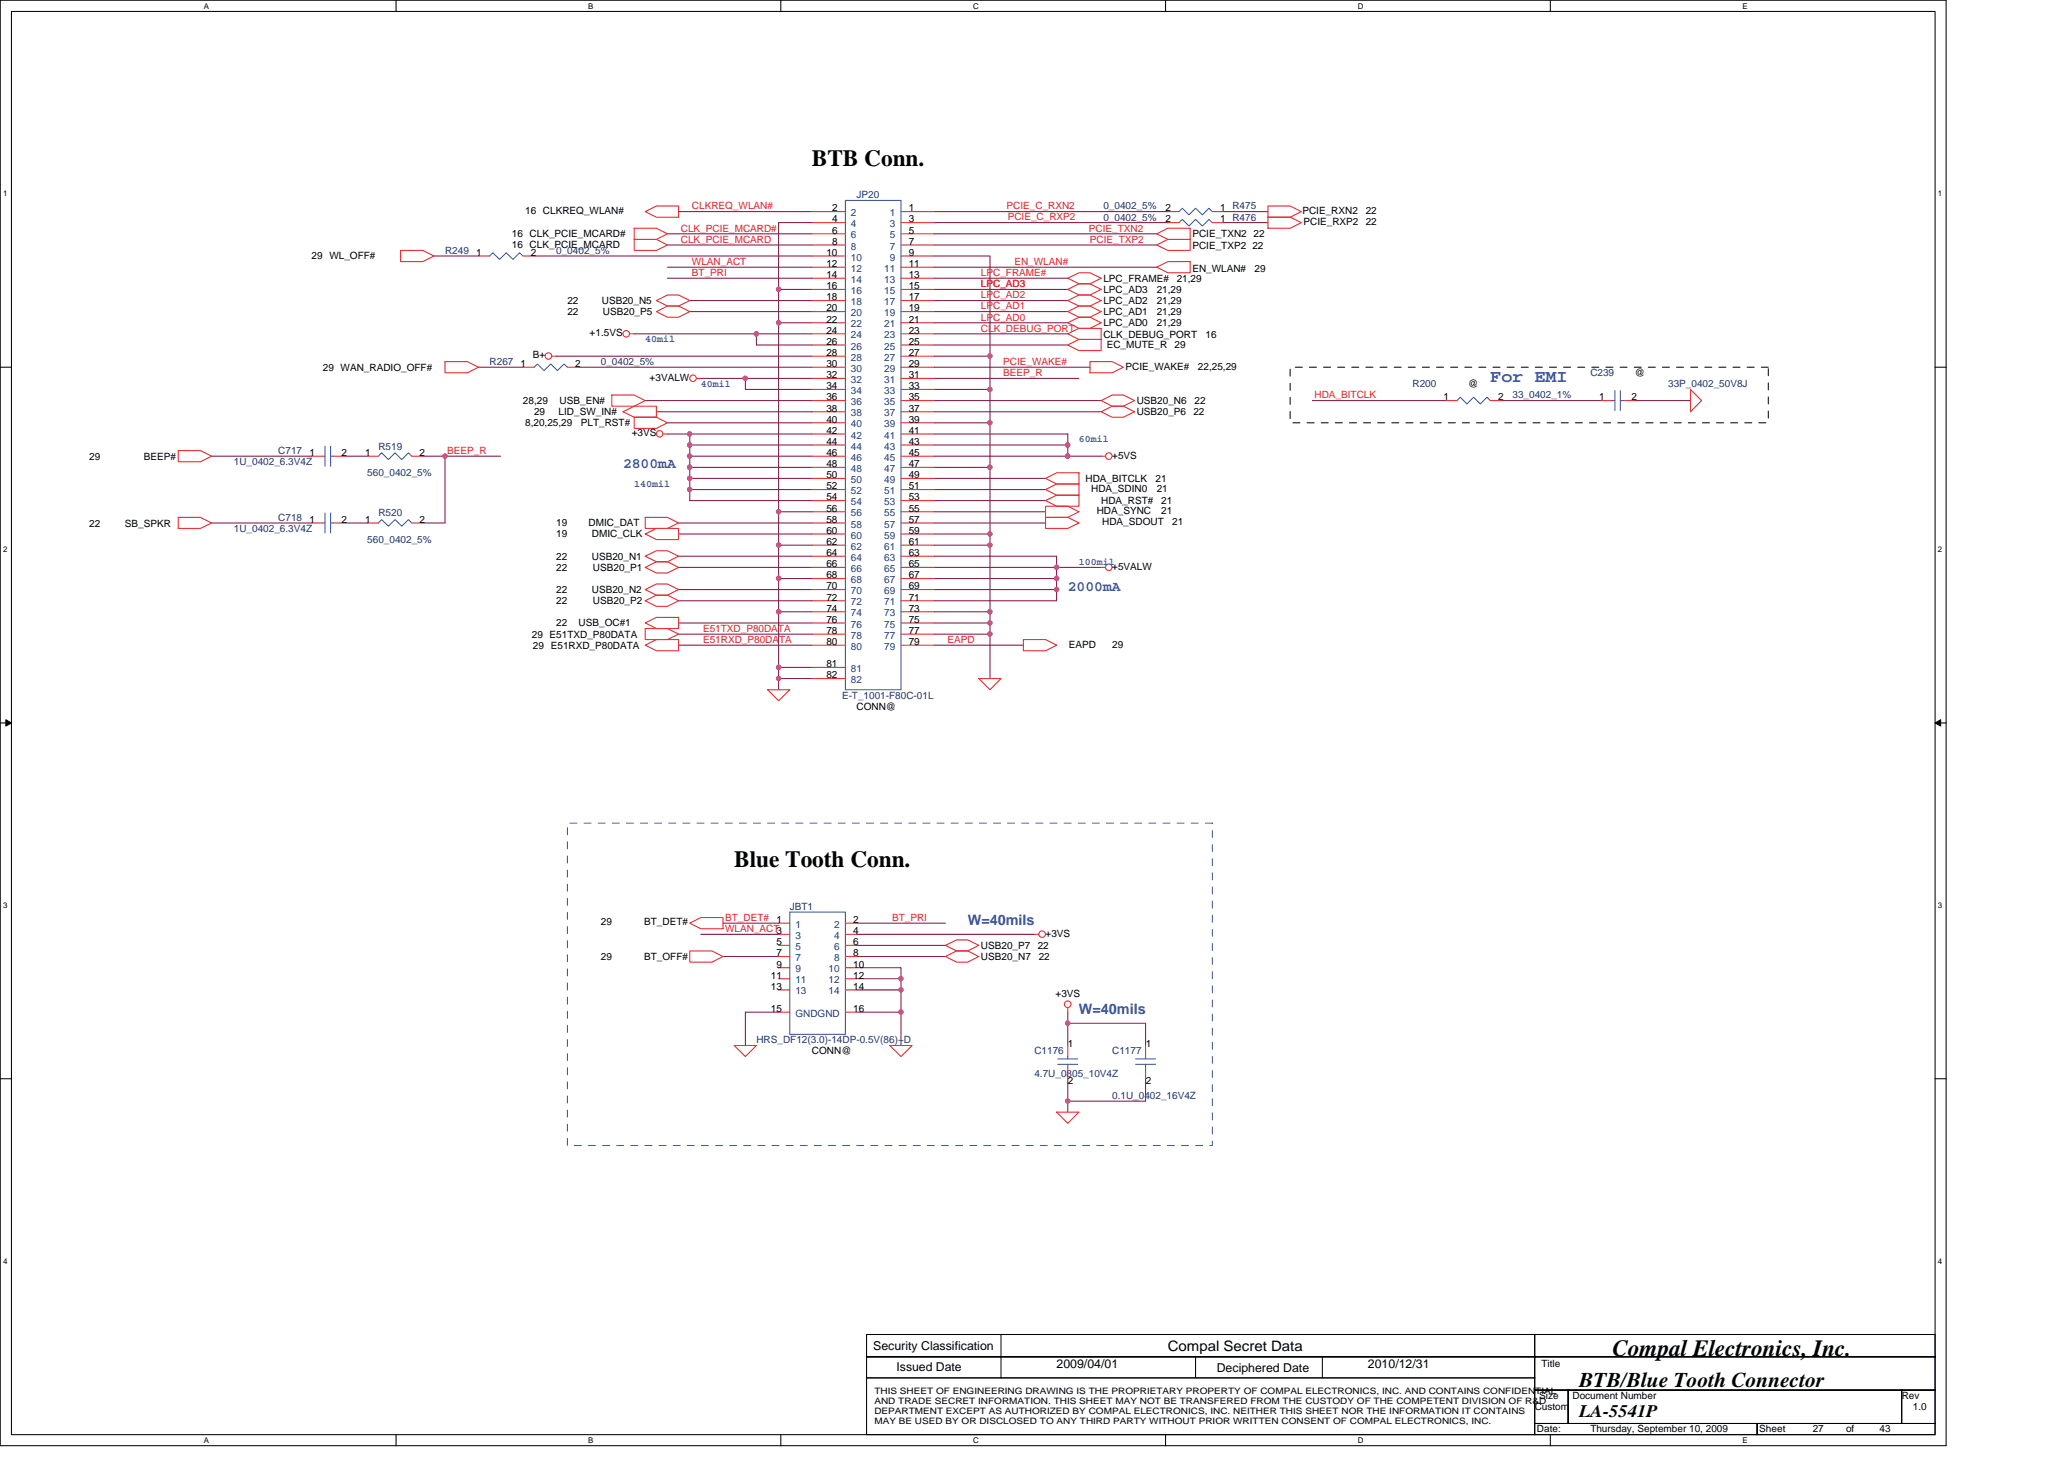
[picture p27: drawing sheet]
<svg xmlns="http://www.w3.org/2000/svg" width="297mm" height="210mm" viewBox="0 0 297 210" stroke-linecap="round" stroke-linejoin="round" font-family="sans-serif">
<defs><g id="words">
<g font-size="3.3" fill="#010202">
<text x="116.9" y="23.9">BTB Conn.</text>
<text x="105.7" y="124.7">Blue Tooth Conn.</text>
<text x="232.1" y="195.1">Compal Electronics, Inc.</text>
</g>
<text font-size="3" fill="#010202" x="227.3" y="199.6">BTB/Blue Tooth Connector</text>
<text font-size="2.5" fill="#3953a4" x="214.5" y="55">For EMI</text>
<text font-size="2.5" fill="#010202" x="227.3" y="204">LA-5541P</text>
<g font-size="2.1" fill="#3953a4">
<text x="89.7" y="67.4">2800mA</text>
<text x="153.7" y="85">2000mA</text>
<text x="139.3" y="133.2">W=40mils</text>
<text x="155.3" y="146">W=40mils</text>
</g>
<text font-size="2.1" fill="#010202" x="168.1" y="194.4">Compal Secret Data</text>
<g font-size="1.8" fill="#010202">
<text x="125.7" y="194.3">Security Classification</text>
<text x="129" y="197.3">Issued Date</text>
<text x="152.1" y="196.8">2009/04/01</text>
<text x="175.1" y="197.5">Deciphered Date</text>
<text x="196.9" y="196.8">2010/12/31</text>
</g>
<g font-size="1.4" fill="#282973">
<text x="123.3" y="28.6">JP20</text>
<text x="158.8" y="31.7">0_0402_5%</text>
<text x="158.8" y="30.1">0_0402_5%</text>
<text x="64" y="36.6">R249</text>
<text x="80" y="36.6">0_0402_5%</text>
<text x="70.5" y="52.6">R267</text>
<text x="86.5" y="52.6">0_0402_5%</text>
<text x="203.3" y="55.7">R200</text>
<text x="217.7" y="57.3">33_0402_1%</text>
<text x="228.9" y="54.1">C239</text>
<text x="240.1" y="55.7">33P_0402_50V8J</text>
<text x="40" y="65.3">C717</text>
<text x="54.5" y="64.7">R519</text>
<text x="33.7" y="66.9">1U_0402_6.3V4Z</text>
<text x="52.8" y="68.6">560_0402_5%</text>
<text x="33.7" y="76.6">1U_0402_6.3V4Z</text>
<text x="40" y="74.9">C718</text>
<text x="54.5" y="74.3">R520</text>
<text x="52.8" y="78.1">560_0402_5%</text>
<text x="121.2" y="100.6">E-T_1001-F80C-01L</text>
<text x="113.7" y="131">JBT1</text>
<text x="108.9" y="150.2">HRS_DF12(3.0)-14DP-0.5V(86)~D</text>
<text x="148.9" y="151.8">C1176</text>
<text x="148.9" y="155">4.7U_0805_10V4Z</text>
<text x="160.1" y="151.8">C1177</text>
<text x="160.1" y="158.2">0.1U_0402_16V4Z</text>
</g>
<g font-size="1.4" fill="#010202">
<text x="73.7" y="35.7">16 CLK_PCIE_MCARD</text>
<text x="73.7" y="34.1">16 CLK_PCIE_MCARD#</text>
<text x="75.6" y="30.8">16 CLKREQ_WLAN#</text>
<text x="119.7" y="30.4">2</text>
<text x="119.7" y="32">4</text>
<text x="119.7" y="33.6">6</text>
<text x="119.7" y="35.2">8</text>
<text x="130.8" y="30.4">1</text>
<text x="130.8" y="32">3</text>
<text x="130.8" y="33.6">5</text>
<text x="130.8" y="35.2">7</text>
<text x="167.7" y="32">2</text>
<text x="167.7" y="30.4">2</text>
<text x="171.6" y="34.1">PCIE_TXN2 22</text>
<text x="171.6" y="35.9">PCIE_TXP2 22</text>
<text x="175.6" y="32">1 R476</text>
<text x="175.6" y="30.4">1 R475</text>
<text x="187.4" y="30.8">PCIE_RXN2</text>
<text x="187.6" y="32.4">PCIE_RXP2</text>
<text x="196.5" y="30.8">22</text>
<text x="196.5" y="32.4">22</text>
<text x="44.8" y="37.3">29 WL_OFF#</text>
<text x="68.5" y="36.8">1</text>
<text x="76.4" y="36.8">2</text>
<text x="118.9" y="36.8">10</text>
<text x="118.9" y="38.4">12</text>
<text x="118.9" y="40">14</text>
<text x="118.9" y="41.6">16</text>
<text x="130.8" y="36.8">9</text>
<text x="130.8" y="38.4">11</text>
<text x="130.8" y="40">13</text>
<text x="130.8" y="41.6">15</text>
<text x="158.8" y="40.6">LPC_FRAME#</text>
<text x="169.3" y="40.6">21,29</text>
<text x="171.6" y="39.1">EN_WLAN#</text>
<text x="180.5" y="39.1">29</text>
<text x="81.7" y="45.3">22</text>
<text x="81.7" y="43.7">22</text>
<text x="86.6" y="43.7">USB20_N5</text>
<text x="86.8" y="45.3">USB20_P5</text>
<text x="118.9" y="43.2">18</text>
<text x="118.9" y="44.8">20</text>
<text x="118.9" y="46.4">22</text>
<text x="130.8" y="43.2">17</text>
<text x="130.8" y="44.8">19</text>
<text x="130.8" y="46.4">21</text>
<text x="158.8" y="42.1">LPC_AD3</text>
<text x="158.8" y="43.7">LPC_AD2</text>
<text x="158.8" y="46.9">LPC_AD0</text>
<text x="158.8" y="45.3">LPC_AD1</text>
<text x="166.5" y="42.1">21,29</text>
<text x="166.5" y="43.7">21,29</text>
<text x="166.5" y="46.9">21,29</text>
<text x="166.5" y="45.3">21,29</text>
<text x="46.5" y="53.3">29 WAN_RADIO_OFF#</text>
<text x="74.9" y="52.8">1</text>
<text x="76.7" y="51.6">B+</text>
<text x="82.8" y="52.8">2</text>
<text x="84.9" y="48.4">+1.5VS</text>
<text x="118.9" y="48">24</text>
<text x="118.9" y="49.6">26</text>
<text x="118.9" y="51.2">28</text>
<text x="118.9" y="52.8">30</text>
<text x="130.8" y="48">23</text>
<text x="130.8" y="49.6">25</text>
<text x="130.8" y="51.2">27</text>
<text x="130.8" y="52.8">29</text>
<text x="158.8" y="48.7">CLK_DEBUG_PORT</text>
<text x="159.3" y="50.1">EC_MUTE_R</text>
<text x="162" y="53.2">PCIE_WAKE#</text>
<text x="169" y="50.1">29</text>
<text x="172.4" y="53.2">22,25,29</text>
<text x="173.5" y="48.7">16</text>
<text x="75.3" y="58.1">28,29</text>
<text x="76.9" y="59.7">29</text>
<text x="80.4" y="59.7">LID_SW_IN#</text>
<text x="80.5" y="58.1">USB_EN#</text>
<text x="93.5" y="54.8">+3VALW</text>
<text x="118.9" y="54.4">32</text>
<text x="118.9" y="56">34</text>
<text x="118.9" y="57.6">36</text>
<text x="118.9" y="59.2">38</text>
<text x="130.8" y="54.4">31</text>
<text x="130.8" y="56">33</text>
<text x="130.8" y="57.6">35</text>
<text x="130.8" y="59.2">37</text>
<text x="163.6" y="58.1">USB20_N6</text>
<text x="163.6" y="59.7">USB20_P6</text>
<text x="171.7" y="59.7">22</text>
<text x="171.9" y="58.1">22</text>
<text x="207.7" y="57.6">1</text>
<text x="211.3" y="55.7">@</text>
<text x="215.6" y="57.6">2</text>
<text x="230.1" y="57.6">1</text>
<text x="234.8" y="57.6">2</text>
<text x="235.3" y="54.1">@</text>
<text x="44.5" y="65.6">1</text>
<text x="49.2" y="65.6">2</text>
<text x="52.5" y="65.6">1</text>
<text x="60.4" y="65.6">2</text>
<text x="75.6" y="61.3">8,20,25,29</text>
<text x="83.6" y="61.3">PLT_RST#</text>
<text x="90.9" y="62.8">+3VS</text>
<text x="118.9" y="60.8">40</text>
<text x="118.9" y="62.4">42</text>
<text x="118.9" y="64">44</text>
<text x="118.9" y="65.6">46</text>
<text x="130.8" y="60.8">39</text>
<text x="130.8" y="62.4">41</text>
<text x="130.8" y="64">43</text>
<text x="130.8" y="65.6">45</text>
<text x="160.1" y="66">+5VS</text>
<text x="12.8" y="66.1">29</text>
<text x="20.7" y="66.1">BEEP#</text>
<text x="118.9" y="67.2">48</text>
<text x="118.9" y="68.8">50</text>
<text x="118.9" y="70.4">52</text>
<text x="130.8" y="67.2">47</text>
<text x="130.8" y="68.8">49</text>
<text x="130.8" y="70.4">51</text>
<text x="156.2" y="69.3">HDA_BITCLK</text>
<text x="157" y="70.8">HDA_SDIN0</text>
<text x="166.3" y="69.3">21</text>
<text x="166.5" y="70.8">21</text>
<text x="12.8" y="75.9">22</text>
<text x="18" y="75.9">SB_SPKR</text>
<text x="44.5" y="75.2">1</text>
<text x="49.2" y="75.2">2</text>
<text x="52.5" y="75.2">1</text>
<text x="60.4" y="75.2">2</text>
<text x="80" y="77.3">19</text>
<text x="80" y="75.8">19</text>
<text x="84.7" y="75.8">DMIC_DAT</text>
<text x="85.2" y="77.3">DMIC_CLK</text>
<text x="118.9" y="72">54</text>
<text x="118.9" y="73.6">56</text>
<text x="118.9" y="75.2">58</text>
<text x="118.9" y="76.8">60</text>
<text x="130.8" y="72">53</text>
<text x="130.8" y="73.6">55</text>
<text x="130.8" y="75.2">57</text>
<text x="130.8" y="76.8">59</text>
<text x="157.8" y="74">HDA_SYNC</text>
<text x="158.5" y="72.6">HDA_RST#</text>
<text x="158.6" y="75.6">HDA_SDOUT</text>
<text x="167.1" y="74">21</text>
<text x="167.1" y="72.6">21</text>
<text x="168.7" y="75.6">21</text>
<text x="80" y="80.6">22</text>
<text x="80" y="82.1">22</text>
<text x="85.2" y="80.6">USB20_N1</text>
<text x="85.3" y="82.1">USB20_P1</text>
<text x="118.9" y="78.4">62</text>
<text x="118.9" y="80">64</text>
<text x="118.9" y="81.6">66</text>
<text x="118.9" y="83.2">68</text>
<text x="130.8" y="78.4">61</text>
<text x="130.8" y="80">63</text>
<text x="130.8" y="81.6">65</text>
<text x="130.8" y="83.2">67</text>
<text x="160.1" y="82">+5VALW</text>
<text x="80" y="85.3">22</text>
<text x="80" y="86.9">22</text>
<text x="85.2" y="85.3">USB20_N2</text>
<text x="85.3" y="86.9">USB20_P2</text>
<text x="118.9" y="84.8">70</text>
<text x="118.9" y="86.4">72</text>
<text x="118.9" y="88">74</text>
<text x="118.9" y="89.6">76</text>
<text x="130.8" y="84.8">69</text>
<text x="130.8" y="86.4">71</text>
<text x="130.8" y="88">73</text>
<text x="130.8" y="89.6">75</text>
<text x="76.5" y="91.8">29 E51TXD_P80DATA</text>
<text x="76.7" y="93.3">29 E51RXD_P80DATA</text>
<text x="80" y="90.1">22</text>
<text x="83.3" y="90.1">USB_OC#1</text>
<text x="118.9" y="91.2">78</text>
<text x="118.9" y="92.8">80</text>
<text x="130.8" y="91.2">77</text>
<text x="130.8" y="92.8">79</text>
<text x="153.8" y="93.2">EAPD</text>
<text x="160.1" y="93.2">29</text>
<text x="118.9" y="96">81</text>
<text x="118.9" y="97.6">82</text>
<text x="123.3" y="102.1">CONN@</text>
<text x="86.5" y="133.2">29</text>
<text x="92.7" y="133.2">BT_DET#</text>
<text x="111.7" y="132.8">1</text>
<text x="111.7" y="136">5</text>
<text x="111.7" y="137.6">7</text>
<text x="122.8" y="132.8">2</text>
<text x="122.8" y="134.4">4</text>
<text x="122.8" y="136">6</text>
<text x="122.8" y="137.6">8</text>
<text x="141.2" y="136.6">USB20_P7</text>
<text x="149.3" y="136.6">22</text>
<text x="150.5" y="134.8">+3VS</text>
<text x="86.5" y="138.2">29</text>
<text x="92.7" y="138.2">BT_OFF#</text>
<text x="110.9" y="140.8">11</text>
<text x="110.9" y="142.4">13</text>
<text x="111.7" y="139.3">9</text>
<text x="122.8" y="139.3">10</text>
<text x="122.8" y="140.8">12</text>
<text x="122.8" y="142.4">14</text>
<text x="141.2" y="138.2">USB20_N7</text>
<text x="149.5" y="138.2">22</text>
<text x="151.9" y="143.4">+3VS</text>
<text x="110.9" y="145.6">15</text>
<text x="122.8" y="145.6">16</text>
<text x="116.9" y="151.8">CONN@</text>
<text x="153.7" y="150.6">1</text>
<text x="164.9" y="150.6">1</text>
<text x="153.7" y="156.1">2</text>
<text x="164.9" y="156.1">2</text>
<text x="221.8" y="196.7">Title</text>
<text x="220.9" y="203">Custom</text>
<text x="221.5" y="201.4">Size</text>
<text x="226.3" y="201.4">Document Number</text>
<text x="273.7" y="201.4">Rev</text>
<text x="275.3" y="203">1.0</text>
<text x="221.2" y="206.2">Date:</text>
<text x="228.9" y="206.2">Thursday, September 10, 2009</text>
<text x="253.2" y="206.2">Sheet</text>
<text x="260.9" y="206.2">27</text>
<text x="265.7" y="206.2">of</text>
<text x="270.5" y="206.2">43</text>
</g>
<g font-size="1.4" fill="#ed2024">
<text x="98" y="34.9">CLK_PCIE_MCARD</text>
<text x="98" y="33.3">CLK_PCIE_MCARD#</text>
<text x="99.6" y="30.1">CLKREQ_WLAN#</text>
<text x="144.9" y="30.1">PCIE_C_RXN2</text>
<text x="145" y="31.7">PCIE_C_RXP2</text>
<text x="156.7" y="33.3">PCIE_TXN2</text>
<text x="156.9" y="34.9">PCIE_TXP2</text>
<text x="99.6" y="38.1">WLAN_ACT</text>
<text x="99.6" y="39.7">BT_PRI</text>
<text x="141.2" y="41.3">LPC_AD3</text>
<text x="141.2" y="39.7">LPC_FRAME#</text>
<text x="146" y="38.1">EN_WLAN#</text>
<text x="141.2" y="47.7">CLK_DEBUG_PORT</text>
<text x="141.2" y="42.9">LPC_AD2</text>
<text x="141.2" y="44.5">LPC_AD1</text>
<text x="141.2" y="46.1">LPC_AD0</text>
<text x="144.4" y="52.5">PCIE_WAKE#</text>
<text x="144.4" y="54.1">BEEP_R</text>
<text x="189.2" y="57.3">HDA_BITCLK</text>
<text x="64.4" y="65.3">BEEP_R</text>
<text x="101.2" y="90.9">E51TXD_P80DATA</text>
<text x="101.2" y="92.5">E51RXD_P80DATA</text>
<text x="136.4" y="92.5">EAPD</text>
<text x="104.4" y="134.2">WLAN_ACT3</text>
<text x="104.4" y="132.5">BT_DET#</text>
<text x="128.4" y="132.5">BT_PRI</text>
</g>
<g font-size="1.4" fill="#1d437e">
<text x="122.5" y="31.1">2</text>
<text x="122.5" y="32.7">4</text>
<text x="122.5" y="34.3">6</text>
<text x="122.5" y="35.9">8</text>
<text x="128.1" y="31.1">1</text>
<text x="128.1" y="32.7">3</text>
<text x="128.1" y="34.3">5</text>
<text x="128.1" y="35.9">7</text>
<text x="122.5" y="37.5">10</text>
<text x="122.5" y="39.1">12</text>
<text x="122.5" y="40.7">14</text>
<text x="127.3" y="39.1">11</text>
<text x="127.3" y="40.7">13</text>
<text x="128.1" y="37.5">9</text>
<text x="122.5" y="42.3">16</text>
<text x="122.5" y="43.9">18</text>
<text x="122.5" y="45.5">20</text>
<text x="122.5" y="47.1">22</text>
<text x="127.3" y="42.3">15</text>
<text x="127.3" y="43.9">17</text>
<text x="127.3" y="45.5">19</text>
<text x="127.3" y="47.1">21</text>
<text x="122.5" y="48.7">24</text>
<text x="122.5" y="50.3">26</text>
<text x="122.5" y="51.9">28</text>
<text x="122.5" y="53.5">30</text>
<text x="127.3" y="48.7">23</text>
<text x="127.3" y="50.3">25</text>
<text x="127.3" y="51.9">27</text>
<text x="127.3" y="53.5">29</text>
<text x="122.5" y="55.1">32</text>
<text x="122.5" y="56.7">34</text>
<text x="122.5" y="58.3">36</text>
<text x="122.5" y="59.9">38</text>
<text x="127.3" y="55.1">31</text>
<text x="127.3" y="56.7">33</text>
<text x="127.3" y="58.3">35</text>
<text x="127.3" y="59.9">37</text>
<text x="122.5" y="61.5">40</text>
<text x="122.5" y="63.1">42</text>
<text x="122.5" y="64.7">44</text>
<text x="127.3" y="61.5">39</text>
<text x="127.3" y="63.1">41</text>
<text x="127.3" y="64.7">43</text>
<text x="122.5" y="66.3">46</text>
<text x="122.5" y="67.9">48</text>
<text x="122.5" y="69.5">50</text>
<text x="122.5" y="71.1">52</text>
<text x="127.3" y="66.3">45</text>
<text x="127.3" y="67.9">47</text>
<text x="127.3" y="69.5">49</text>
<text x="127.3" y="71.1">51</text>
<text x="122.5" y="72.7">54</text>
<text x="122.5" y="74.3">56</text>
<text x="122.5" y="75.9">58</text>
<text x="122.5" y="77.5">60</text>
<text x="127.3" y="72.7">53</text>
<text x="127.3" y="74.3">55</text>
<text x="127.3" y="75.9">57</text>
<text x="127.3" y="77.5">59</text>
<text x="122.5" y="79.1">62</text>
<text x="122.5" y="80.7">64</text>
<text x="122.5" y="82.3">66</text>
<text x="122.5" y="83.9">68</text>
<text x="127.3" y="79.1">61</text>
<text x="127.3" y="80.7">63</text>
<text x="127.3" y="82.3">65</text>
<text x="127.3" y="83.9">67</text>
<text x="122.5" y="85.5">70</text>
<text x="122.5" y="87.1">72</text>
<text x="122.5" y="88.7">74</text>
<text x="127.3" y="85.5">69</text>
<text x="127.3" y="87.1">71</text>
<text x="127.3" y="88.7">73</text>
<text x="122.5" y="90.3">76</text>
<text x="122.5" y="91.9">78</text>
<text x="122.5" y="93.5">80</text>
<text x="127.3" y="90.3">75</text>
<text x="127.3" y="91.9">77</text>
<text x="127.3" y="93.5">79</text>
<text x="122.5" y="96.7">81</text>
<text x="122.5" y="98.3">82</text>
<text x="114.5" y="133.5">1</text>
<text x="114.5" y="135.1">3</text>
<text x="114.5" y="136.7">5</text>
<text x="120.1" y="133.5">2</text>
<text x="120.1" y="135.1">4</text>
<text x="120.1" y="136.7">6</text>
<text x="114.5" y="138.3">7</text>
<text x="114.5" y="139.9">9</text>
<text x="114.5" y="141.5">11</text>
<text x="114.5" y="143.1">13</text>
<text x="119.2" y="139.9">10</text>
<text x="119.2" y="141.5">12</text>
<text x="119.2" y="143.1">14</text>
<text x="120.1" y="138.3">8</text>
<text x="114.5" y="146.3">GNDGND</text>
</g>
<g font-size="1.4" fill="#3953a4">
<text x="92.9" y="49.3">40mil</text>
<text x="100.9" y="55.7">40mil</text>
<text x="155.3" y="63.7">60mil</text>
<text x="91.3" y="70.1">140mil</text>
<text x="155.3" y="81.3">100mil</text>
</g>
<g font-size="1.3" fill="#010202">
<text x="125.8" y="200.6">THIS SHEET OF ENGINEERING DRAWING IS THE PROPRIETARY PROPERTY OF COMPAL ELECTRONICS, INC. AND CONTAINS CONFIDENTIAL</text>
<text x="125.8" y="202">AND TRADE SECRET INFORMATION. THIS SHEET MAY NOT BE TRANSFERED FROM THE CUSTODY OF THE COMPETENT DIVISION OF R&amp;D</text>
<text x="125.8" y="203.5">DEPARTMENT EXCEPT AS AUTHORIZED BY COMPAL ELECTRONICS, INC. NEITHER THIS SHEET NOR THE INFORMATION IT CONTAINS</text>
<text x="125.8" y="205">MAY BE USED BY OR DISCLOSED TO ANY THIRD PARTY WITHOUT PRIOR WRITTEN CONSENT OF COMPAL ELECTRONICS, INC.</text>
</g>
<g font-size="1.1" fill="#010202">
<text x="29.3" y="1.2">A</text>
<text x="84.7" y="1.2">B</text>
<text x="140" y="1.2">C</text>
<text x="195.4" y="1.2">D</text>
<text x="250.8" y="1.2">E</text>
<text x=".4" y="28.3">1</text>
<text x="278.9" y="28.3">1</text>
<text x=".4" y="79.5">2</text>
<text x="278.9" y="79.5">2</text>
<text x=".4" y="130.7">3</text>
<text x="278.9" y="130.7">3</text>
<text x=".4" y="181.9">4</text>
<text x="278.9" y="181.9">4</text>
<text x="29.3" y="207.7">A</text>
<text x="84.7" y="207.7">B</text>
<text x="140" y="207.7">C</text>
<text x="195.4" y="207.7">D</text>
<text x="250.8" y="207.7">E</text>
</g>
</g></defs>
<path d="M0 0h280.1v208.1h-280.1zM1.6 1.6h276.9v204.9h-276.9z" fill="none" stroke="#010202" stroke-width=".15"/>
<g fill="#fff">
<path d="M29.3 .2h.8v1.3h-.8z"/>
<path d="M29.3 206.6h.8v1.3h-.8z"/>
</g>
<path d="M57 0v1.6M57 206.5v1.6" fill="none" stroke="#010202" stroke-width=".15"/>
<g fill="#fff">
<path d="M84.7 .2h.7v1.3h-.7z"/>
<path d="M84.7 206.6h.7v1.3h-.7z"/>
</g>
<path d="M112.4 0v1.6M112.4 206.5v1.6" fill="none" stroke="#010202" stroke-width=".15"/>
<g fill="#fff">
<path d="M140 .2h.8v1.3h-.8z"/>
<path d="M140 206.6h.8v1.3h-.8z"/>
</g>
<path d="M167.7 0v1.6M167.7 206.5v1.6" fill="none" stroke="#010202" stroke-width=".15"/>
<g fill="#fff">
<path d="M195.4 .2h.8v1.3h-.8z"/>
<path d="M195.4 206.6h.8v1.3h-.8z"/>
</g>
<path d="M223.1 0v1.6M223.1 206.5v1.6" fill="none" stroke="#010202" stroke-width=".15"/>
<g fill="#fff">
<path d="M250.8 .2h.7v1.3h-.7z"/>
<path d="M250.8 206.6h.7v1.3h-.7z"/>
<path d="M.4 27.2h.7v1.3h-.7z"/>
<path d="M278.9 27.2h.6v1.3h-.6z"/>
<path d="M.4 78.4h.7v1.3h-.7z"/>
<path d="M278.9 78.4h.6v1.3h-.6z"/>
</g>
<path d="M0 52.8h1.6M278.5 52.8h1.6" fill="none" stroke="#010202" stroke-width=".15"/>
<g fill="#fff">
<path d="M.4 129.6h.7v1.3h-.7z"/>
<path d="M278.9 129.6h.6v1.3h-.6z"/>
</g>
<path d="M0 104.1h1.6M278.5 104.1h1.6" fill="none" stroke="#010202" stroke-width=".15"/>
<path d="M.8 103.6l.8 .5-.8 .4z" fill="#010202"/>
<path d="M.8 103.6l.8 .5-.8 .4z" fill="none" stroke="#010202" stroke-width=".14"/>
<path d="M278.5 104.1l.8-.5v.9z" fill="#010202"/>
<path d="M278.5 104.1l.8-.5v.9z" fill="none" stroke="#010202" stroke-width=".14"/>
<g fill="#fff">
<path d="M.4 180.8h.7v1.3h-.7z"/>
<path d="M278.9 180.8h.6v1.3h-.6z"/>
</g>
<path d="M0 155.3h1.6M278.5 155.3h1.6" fill="none" stroke="#010202" stroke-width=".15"/>
<path d="M96.1 38.5h20.8M142.5 36.8v14.5M96.1 40h20.8" fill="none" stroke="#7f1542" stroke-width=".15"/>
<circle cx="142.5" cy="51.2" r=".32" fill="#b9529f"/>
<circle cx="142.5" cy="51.2" r=".32" fill="none" stroke="#b9529f" stroke-width=".15"/>
<path d="M112.1 83.3v4.7" fill="none" stroke="#7f1542" stroke-width=".15"/>
<circle cx="112.1" cy="88" r=".32" fill="#b9529f"/>
<circle cx="112.1" cy="88" r=".32" fill="none" stroke="#b9529f" stroke-width=".15"/>
<path d="M112.1 78.5v4.8" fill="none" stroke="#7f1542" stroke-width=".15"/>
<circle cx="112.1" cy="83.2" r=".32" fill="#b9529f"/>
<circle cx="112.1" cy="83.2" r=".32" fill="none" stroke="#b9529f" stroke-width=".15"/>
<path d="M142.5 67.3v9.6" fill="none" stroke="#7f1542" stroke-width=".15"/>
<circle cx="142.5" cy="76.8" r=".31" fill="#b9529f"/>
<circle cx="142.5" cy="76.8" r=".31" fill="none" stroke="#b9529f" stroke-width=".15"/>
<path d="M83.3 52.8h33.6M116.9 73.7h-4.8v4.8" fill="none" stroke="#7f1542" stroke-width=".15"/>
<circle cx="112.1" cy="78.4" r=".31" fill="#b9529f"/>
<circle cx="112.1" cy="78.4" r=".31" fill="none" stroke="#b9529f" stroke-width=".15"/>
<path d="M100.9 54.5h6.4" fill="none" stroke="#7f1542" stroke-width=".15"/>
<circle cx="107.3" cy="54.4" r=".31" fill="#b9529f"/>
<circle cx="107.3" cy="54.4" r=".31" fill="none" stroke="#b9529f" stroke-width=".15"/>
<path d="M134.5 38.5h32M116.9 54.5h-9.6v1.5h9.6M60.9 75.3h3.1M60.9 65.7h3.1" fill="none" stroke="#7f1542" stroke-width=".15"/>
<circle cx="64.1" cy="65.6" r=".31" fill="#b9529f"/>
<circle cx="64.1" cy="65.6" r=".31" fill="none" stroke="#b9529f" stroke-width=".15"/>
<path d="M80 51.3h36.9M112.1 46.5v27.2M30.5 65.7h14.3M30.5 75.3h14.3M49.7 65.7h3.1M49.7 75.3h3.1M72 65.7h-8v9.6" fill="none" stroke="#7f1542" stroke-width=".15"/>
<circle cx="112.1" cy="73.6" r=".31" fill="#b9529f"/>
<circle cx="112.1" cy="73.6" r=".31" fill="none" stroke="#b9529f" stroke-width=".15"/>
<path d="M68.9 52.8h6.4M134.5 54.5h20.8M96.1 60.9h20.8M97.7 75.3h19.2M97.7 76.9h19.2M99.3 67.3h17.6" fill="none" stroke="#7f1542" stroke-width=".15"/>
<circle cx="99.2" cy="67.2" r=".32" fill="#b9529f"/>
<circle cx="99.2" cy="67.2" r=".32" fill="none" stroke="#b9529f" stroke-width=".15"/>
<path d="M134.5 48h19.2M99.3 64h17.6M99.3 65.7v1.6" fill="none" stroke="#7f1542" stroke-width=".15"/>
<circle cx="99.2" cy="64" r=".32" fill="#b9529f"/>
<circle cx="99.2" cy="64" r=".32" fill="none" stroke="#b9529f" stroke-width=".15"/>
<path d="M99.3 65.7h17.6M99.3 67.3v1.6" fill="none" stroke="#7f1542" stroke-width=".15"/>
<circle cx="99.3" cy="65.6" r=".31" fill="#b9529f"/>
<circle cx="99.3" cy="65.6" r=".31" fill="none" stroke="#b9529f" stroke-width=".15"/>
<path d="M99.3 68.9h17.6" fill="none" stroke="#7f1542" stroke-width=".15"/>
<circle cx="99.3" cy="68.8" r=".31" fill="#b9529f"/>
<circle cx="99.3" cy="68.8" r=".31" fill="none" stroke="#b9529f" stroke-width=".15"/>
<path d="M96.1 62.5h20.8M99.3 64v1.7" fill="none" stroke="#7f1542" stroke-width=".15"/>
<circle cx="99.3" cy="62.4" r=".31" fill="#b9529f"/>
<circle cx="99.3" cy="62.4" r=".31" fill="none" stroke="#b9529f" stroke-width=".15"/>
<g fill="none" stroke="#7f1542" stroke-width=".15">
<path d="M134.5 32h33.6M134.5 30.5h33.6M134.5 35.3h32M134.5 33.7h32M134.5 36.8h8M176.1 32h6.4M176.1 30.5h6.4M99.3 62.5v1.5M112.1 78.5h4.8M153.7 65.7h4.8M97.7 80h19.2M97.7 81.7h19.2"/>
<path d="M97.7 89.7h19.2M97.7 84.9h19.2M97.7 86.5h19.2M112.1 83.3h4.8M112.1 88h4.8"/>
</g>
<circle cx="153.7" cy="65.6" r=".31" fill="#b9529f"/>
<circle cx="153.7" cy="65.6" r=".31" fill="none" stroke="#b9529f" stroke-width=".15"/>
<path d="M134.5 65.7h19.2M134.5 62.5h19.2M134.5 64h19.2" fill="none" stroke="#7f1542" stroke-width=".15"/>
<circle cx="153.6" cy="64" r=".32" fill="#b9529f"/>
<circle cx="153.6" cy="64" r=".32" fill="none" stroke="#b9529f" stroke-width=".15"/>
<path d="M153.7 64v1.7" fill="none" stroke="#7f1542" stroke-width=".15"/>
<circle cx="153.7" cy="65.6" r=".31" fill="#b9529f"/>
<circle cx="153.7" cy="65.6" r=".31" fill="none" stroke="#b9529f" stroke-width=".15"/>
<path d="M134.5 41.7h19.2M134.5 40h19.2M134.5 43.3h19.2M134.5 44.8h19.2M134.5 46.5h19.2M134.5 60.9h8v6.4M153.7 62.5v1.5" fill="none" stroke="#7f1542" stroke-width=".15"/>
<circle cx="142.5" cy="67.2" r=".32" fill="#b9529f"/>
<circle cx="142.5" cy="67.2" r=".32" fill="none" stroke="#b9529f" stroke-width=".15"/>
<path d="M134.5 51.3h8v4.7M134.5 67.3h8" fill="none" stroke="#7f1542" stroke-width=".15"/>
<circle cx="142.5" cy="56" r=".32" fill="#b9529f"/>
<circle cx="142.5" cy="56" r=".32" fill="none" stroke="#b9529f" stroke-width=".15"/>
<path d="M134.5 49.7h19.2M134.5 59.3h24M134.5 57.7h24M99.3 68.9v1.6M134.5 80h17.6v3.3M152.1 84.9v1.6M152.1 81.7h6.4" fill="none" stroke="#7f1542" stroke-width=".15"/>
<circle cx="152.1" cy="83.2" r=".32" fill="#b9529f"/>
<circle cx="152.1" cy="83.2" r=".32" fill="none" stroke="#b9529f" stroke-width=".15"/>
<path d="M134.5 81.7h17.6" fill="none" stroke="#7f1542" stroke-width=".15"/>
<circle cx="152.1" cy="81.6" r=".31" fill="#b9529f"/>
<circle cx="152.1" cy="81.6" r=".31" fill="none" stroke="#b9529f" stroke-width=".15"/>
<path d="M134.5 86.5h17.6M134.5 84.9h17.6" fill="none" stroke="#7f1542" stroke-width=".15"/>
<circle cx="152.1" cy="84.8" r=".31" fill="#b9529f"/>
<circle cx="152.1" cy="84.8" r=".31" fill="none" stroke="#b9529f" stroke-width=".15"/>
<path d="M99.3 72h17.6M99.3 70.5h17.6M134.5 76.9h8M134.5 83.3h17.6v1.6" fill="none" stroke="#7f1542" stroke-width=".15"/>
<circle cx="99.3" cy="70.4" r=".31" fill="#b9529f"/>
<circle cx="99.3" cy="70.4" r=".31" fill="none" stroke="#b9529f" stroke-width=".15"/>
<path d="M99.3 70.5v1.5M134.5 78.5h8v9.5" fill="none" stroke="#7f1542" stroke-width=".15"/>
<circle cx="142.5" cy="88" r=".32" fill="#b9529f"/>
<circle cx="142.5" cy="88" r=".32" fill="none" stroke="#b9529f" stroke-width=".15"/>
<path d="M134.5 88h8v1.7" fill="none" stroke="#7f1542" stroke-width=".15"/>
<circle cx="142.5" cy="89.6" r=".31" fill="#b9529f"/>
<circle cx="142.5" cy="89.6" r=".31" fill="none" stroke="#b9529f" stroke-width=".15"/>
<path d="M134.5 70.5h16M134.5 72h16M134.5 73.7h16M134.5 75.3h16M134.5 89.7h8v1.6" fill="none" stroke="#7f1542" stroke-width=".15"/>
<circle cx="142.5" cy="91.2" r=".32" fill="#b9529f"/>
<circle cx="142.5" cy="91.2" r=".32" fill="none" stroke="#b9529f" stroke-width=".15"/>
<path d="M62.5 36.8h6.4M92.9 57.7h24M134.5 52.8h22.4M134.5 68.9h16M142.5 76.9v1.6M134.5 91.3h8v6.4" fill="none" stroke="#7f1542" stroke-width=".15"/>
<circle cx="142.5" cy="78.4" r=".31" fill="#b9529f"/>
<circle cx="142.5" cy="78.4" r=".31" fill="none" stroke="#b9529f" stroke-width=".15"/>
<path d="M91.3 48h17.6v1.7M188.9 57.7h19.2" fill="none" stroke="#7f1542" stroke-width=".15"/>
<circle cx="108.8" cy="48" r=".32" fill="#b9529f"/>
<circle cx="108.8" cy="48" r=".32" fill="none" stroke="#b9529f" stroke-width=".15"/>
<path d="M112.1 32v9.7M108.9 48h8M108.9 49.7h8M216.1 57.7h14.4M235.3 57.7h8" fill="none" stroke="#7f1542" stroke-width=".15"/>
<circle cx="112.1" cy="41.6" r=".31" fill="#b9529f"/>
<circle cx="112.1" cy="41.6" r=".31" fill="none" stroke="#b9529f" stroke-width=".15"/>
<path d="M96.1 33.7h20.8M96.1 35.3h20.8M97.7 30.5h19.2M112.1 32h4.8M99.3 44.8h17.6M99.3 43.3h17.6M116.9 41.7h-4.8v4.8" fill="none" stroke="#7f1542" stroke-width=".15"/>
<circle cx="112.1" cy="46.4" r=".31" fill="#b9529f"/>
<circle cx="112.1" cy="46.4" r=".31" fill="none" stroke="#b9529f" stroke-width=".15"/>
<path d="M76.9 36.8h40M112.1 46.5h4.8M134.5 56h8v4.9" fill="none" stroke="#7f1542" stroke-width=".15"/>
<circle cx="142.5" cy="60.8" r=".31" fill="#b9529f"/>
<circle cx="142.5" cy="60.8" r=".31" fill="none" stroke="#b9529f" stroke-width=".15"/>
<path d="M94.5 59.3h22.4M97.7 91.3h19.2M97.7 92.9h19.2M112.1 88v8.1h4.8M112.1 96.1v1.6h4.8" fill="none" stroke="#7f1542" stroke-width=".15"/>
<circle cx="112.1" cy="96" r=".32" fill="#b9529f"/>
<circle cx="112.1" cy="96" r=".32" fill="none" stroke="#b9529f" stroke-width=".15"/>
<circle cx="112.1" cy="97.6" r=".31" fill="#b9529f"/>
<circle cx="112.1" cy="97.6" r=".31" fill="none" stroke="#b9529f" stroke-width=".15"/>
<path d="M112.1 97.7v1.6M134.5 92.9h12.8M100.9 134.5h11.2M123.3 139.3h6.4v1.6h-6.4M123.3 137.7h12.8M123.3 136.1h12.8M123.3 134.5h25.6" fill="none" stroke="#7f1542" stroke-width=".15"/>
<circle cx="129.7" cy="140.8" r=".31" fill="#b9529f"/>
<circle cx="129.7" cy="140.8" r=".31" fill="none" stroke="#b9529f" stroke-width=".15"/>
<path d="M129.7 140.9v1.6" fill="none" stroke="#7f1542" stroke-width=".15"/>
<circle cx="129.7" cy="142.5" r=".31" fill="#b9529f"/>
<circle cx="129.7" cy="142.5" r=".31" fill="none" stroke="#b9529f" stroke-width=".15"/>
<path d="M107.3 145.7h4.8M123.3 142.5h6.4v3.2M123.3 145.7h6.4M129.7 145.7v4.8" fill="none" stroke="#7f1542" stroke-width=".15"/>
<circle cx="129.7" cy="145.7" r=".31" fill="#b9529f"/>
<circle cx="129.7" cy="145.7" r=".31" fill="none" stroke="#b9529f" stroke-width=".15"/>
<path d="M107.3 145.7v4.8M153.7 155.3v3.2h11.2v-3.2M153.7 145.7v4.8M153.7 158.5v1.6M164.9 147.3v3.2" fill="none" stroke="#7f1542" stroke-width=".15"/>
<circle cx="153.7" cy="158.5" r=".31" fill="#b9529f"/>
<circle cx="153.7" cy="158.5" r=".31" fill="none" stroke="#b9529f" stroke-width=".15"/>
<path d="M153.7 147.3h11.2" fill="none" stroke="#7f1542" stroke-width=".15"/>
<circle cx="153.6" cy="147.3" r=".32" fill="#b9529f"/>
<circle cx="153.6" cy="147.3" r=".32" fill="none" stroke="#b9529f" stroke-width=".15"/>
<path d="M104.1 132.9h8M104.1 137.7h8M123.3 132.9h12.8" fill="none" stroke="#7f1542" stroke-width=".15"/>
<g fill="none" stroke="#ed2024" stroke-width=".15">
<path d="M57.7 36h3.2l1.6 .8-1.6 .9h-3.2zM68.9 36.8h1.6M75.3 36.8h1.6M91.3 34.5h3.2l1.6 .8-1.6 .7h-3.2zM91.3 32.8h3.2l1.6 .9-1.6 .8h-3.2zM92.9 30.5l1.6-.8h3.2v1.6h-3.2zM116.9 30.5h4.8M116.9 32h4.8M116.9 33.7h4.8M116.9 35.3h4.8M116.9 36.8h4.8M116.9 38.5h4.8"/>
<path d="M129.7 30.5h4.8M129.7 32h4.8M129.7 33.7h4.8M129.7 35.3h4.8M129.7 36.8h4.8M129.7 38.5h4.8M166.5 33.7l1.6-.9h3.2v1.7h-3.2zM166.5 35.3l1.6-.8h3.2v1.5h-3.2zM166.5 38.5l1.6-.8h3.2v1.6h-3.2zM168.1 30.5h1.6M168.1 32h1.6M174.5 30.5h1.6"/>
<path d="M174.5 32h1.6M182.5 31.3h3.2l1.6 .7-1.6 .8h-3.2zM182.5 29.7h3.2l1.6 .8-1.6 .8h-3.2zM64 52h3.3l1.6 .8-1.6 .9h-3.3zM75.3 52.8h1.6M79.4 51.3h.6M81.7 52.8h1.6M88.1 56.9h3.2l1.6 .8-1.6 .8h-3.2zM89.7 59.3l1.6-.8h3.2v1.5h-3.2zM90.6 48h.7M94.5 44.8l1.6-.8h1.6l1.6 .8-1.6 .9h-1.6zM94.5 43.3l1.6-.8h1.6l1.6 .8-1.6 .7h-1.6z"/>
<path d="M100.2 54.5h.7M116.9 54.5h4.8M116.9 51.3h4.8M116.9 48h4.8M116.9 57.7h4.8M116.9 40h4.8M116.9 41.7h4.8M116.9 43.3h4.8M116.9 44.8h4.8M116.9 46.5h4.8M116.9 49.7h4.8M116.9 52.8h4.8"/>
<path d="M116.9 56h4.8M116.9 59.3h4.8M129.7 54.5h4.8M129.7 51.3h4.8M129.7 48h4.8M129.7 57.7h4.8M129.7 40h4.8M129.7 41.7h4.8M129.7 43.3h4.8M129.7 44.8h4.8M129.7 46.5h4.8M129.7 49.7h4.8"/>
<path d="M129.7 52.8h4.8M129.7 56h4.8M129.7 59.3h4.8M153.7 40l1.6-.7h1.6l1.6 .7-1.6 .8h-1.6zM153.7 41.7l1.6-.9h1.6l1.6 .9-1.6 .8h-1.6zM153.7 43.3l1.6-.8h1.6l1.6 .8-1.6 .7h-1.6zM153.7 46.5l1.6-.8h1.6l1.6 .8-1.6 .8h-1.6zM153.7 44.8l1.6-.8h1.6l1.6 .8-1.6 .9h-1.6zM153.7 49.7l1.6-.9h3.2v1.7h-3.2zM153.7 48l1.6-.7h3.2v1.5h-3.2zM156.9 52h3.2l1.6 .8-1.6 .9h-3.2zM158.5 57.7l1.6-.8h1.6l1.6 .8-1.6 .8h-1.6z"/>
<path d="M158.5 59.3l1.6-.8h1.6l1.6 .8-1.6 .7h-1.6zM208.1 57.7h1.6M214.5 57.7h1.6M230.5 57.7h1.6M233.7 57.7h1.6M243.3 56l1.6 1.7-1.6 1.6zM25.7 64.9h3.1l1.7 .8-1.7 .8h-3.1zM25.7 74.5h3.1l1.7 .8-1.7 .7h-3.1zM44.8 65.7h1.7M44.8 75.3h1.7M48 65.7h1.7M48 75.3h1.7"/>
<path d="M52.8 65.7h1.7M52.8 75.3h1.7M59.3 65.7h1.6M59.3 75.3h1.6M91.3 60h3.2l1.6 .9-1.6 .8h-3.2zM92.9 74.5h3.2l1.6 .8-1.6 .7h-3.2zM92.9 76.9l1.6-.9h3.2v1.7h-3.2zM95.4 62.5h.7M116.9 62.5h4.8M116.9 65.7h4.8M116.9 78.5h4.8M116.9 60.9h4.8"/>
<path d="M116.9 64h4.8M116.9 67.3h4.8M116.9 68.9h4.8M116.9 70.5h4.8M116.9 72h4.8M116.9 73.7h4.8M116.9 75.3h4.8M116.9 76.9h4.8M129.7 62.5h4.8M129.7 65.7h4.8M129.7 78.5h4.8M129.7 60.9h4.8"/>
<path d="M129.7 64h4.8M129.7 67.3h4.8M129.7 68.9h4.8M129.7 70.5h4.8M129.7 72h4.8M129.7 73.7h4.8M129.7 75.3h4.8M129.7 76.9h4.8M150.5 70.5l1.6-.8h3.2v1.6h-3.2zM150.5 72.9h3.2l1.6 .8-1.6 .8h-3.2zM150.5 74.5h3.2l1.6 .8-1.6 .7h-3.2zM150.5 72l1.6-.7h3.2v1.6h-3.2z"/>
<path d="M150.5 68.9l1.6-.9h3.2v1.7h-3.2zM158.5 65.7h.6M92.9 89.7l1.6-.8h3.2v1.6h-3.2zM92.9 92.9l1.6-.8h3.2v1.6h-3.2zM92.9 81.7l1.6-.8h1.6l1.6 .8-1.6 .8h-1.6zM92.9 80l1.6-.7h1.6l1.6 .7-1.6 .9h-1.6zM92.9 84.9l1.6-.9h1.6l1.6 .9-1.6 .8h-1.6zM92.9 86.5l1.6-.8h1.6l1.6 .8-1.6 .8h-1.6zM92.9 90.5h3.2l1.6 .8-1.6 .8h-3.2zM110.5 99.3h3.2l-1.6 1.6zM116.9 81.7h4.8M116.9 80h4.8"/>
<path d="M116.9 83.3h4.8M116.9 84.9h4.8M116.9 86.5h4.8M116.9 88h4.8M116.9 89.7h4.8M116.9 91.3h4.8M116.9 92.9h4.8M116.9 96.1h4.8M116.9 97.7h4.8M129.7 81.7h4.8M129.7 80h4.8M129.7 83.3h4.8"/>
<path d="M129.7 84.9h4.8M129.7 86.5h4.8M129.7 88h4.8M129.7 89.7h4.8M129.7 91.3h4.8M129.7 92.9h4.8M140.9 97.7h3.2l-1.6 1.6zM147.3 92.1h3.2l1.6 .8-1.6 .8h-3.2zM158.5 81.7h.6M99.3 136.9h3.2l1.6 .8-1.6 .8h-3.2zM99.3 132.9l1.6-.8h3.2v1.6h-3.2zM112.1 134.5h1.6"/>
<path d="M112.1 132.9h1.6M112.1 136.1h1.6M112.1 137.7h1.6M112.1 139.3h1.6M121.7 134.5h1.6M121.7 132.9h1.6M121.7 136.1h1.6M121.7 137.7h1.6M121.7 139.3h1.6M136.1 137.7l1.6-.8h1.6l1.6 .8-1.6 .8h-1.6zM136.1 136.1l1.6-.8h1.6l1.6 .8-1.6 .8h-1.6zM148.9 134.5h.6"/>
<path d="M105.7 150.5h3.2l-1.6 1.6zM112.1 145.7h1.6M112.1 140.9h1.6M112.1 142.5h1.6M121.7 145.7h1.6M121.7 140.9h1.6M121.7 142.5h1.6M128.1 150.5h3.2l-1.6 1.6zM153.7 145v.7M153.7 150.5v1.6M153.7 153.7v1.6M164.9 150.5v1.6"/>
<path d="M164.9 153.7v1.6M152.1 160.1h3.2l-1.6 1.6z"/>
<circle cx="78.9" cy="51.2" r=".47"/>
<circle cx="90.1" cy="48" r=".47"/>
<circle cx="99.7" cy="54.4" r=".47"/>
<circle cx="94.9" cy="62.4" r=".47"/>
<circle cx="159.6" cy="65.6" r=".47"/>
<circle cx="159.6" cy="81.6" r=".47"/>
<circle cx="150" cy="134.4" r=".47"/>
<circle cx="153.7" cy="144.5" r=".48"/>
</g>
<g fill="none" stroke="#010202" stroke-width=".15">
<path d="M124.7 192.1h96.2v3.2h-96.2zM124.7 195.3h96.2v3h-96.2zM124.7 198.3h96.2v8.2h-96.2zM144.1 192.1v6.2M172.1 195.3v3M190.3 195.3v3M220.9 192.1h57.6v3.2h-57.6zM220.9 195.3h57.6v4.8h-57.6zM220.9 204.9h32v1.6h-32zM220.9 200.1h4.8v4.8h-4.8zM225.7 200.1h48v4.8h-48zM252.9 204.9h25.6v1.6h-25.6z"/>
<path d="M273.7 200.1h4.8v4.8h-4.8z"/>
</g>
<path d="M185.7 52.8h68.8v8.1h-68.8z" fill="none" stroke="#010202" stroke-width=".14" stroke-dasharray="1 1 1 1 1 1 1 1"/>
<path d="M81.7 118.5h92.8v46.4h-92.8z" fill="none" stroke="#3953a4" stroke-width=".14" stroke-dasharray="1 1 1 1 1 1 1 1"/>
<g fill="none" stroke="#3953a4" stroke-width=".15">
<path d="M70.5 36.8l.4-.4 1 .9 1-.9 .9 .9 1-.9 .5 .4M121.7 28.8h8v70.5h-8zM169.7 32l.5-.4 .9 .9 1-.9 .9 .9 1-.9 .5 .4M169.7 30.5l.5-.5 .9 .9 1-.9 .9 .9 1-.9 .5 .5M76.9 52.8l.4-.4 1 .9 1-.9 .9 .9 1-.9 .5 .4M209.7 57.7l.5-.5 .9 .9 1-.9 .9 .9 1-.9 .5 .5M232.1 57.7h.3M232.4 56.2v2.9M233.2 57.7h.5M233.2 56.2v2.9M46.5 65.7h.3M46.5 75.3h.3"/>
<path d="M46.8 64.2v2.9M46.8 73.8v2.9M47.6 64.2v2.9M47.6 73.8v2.9M47.6 65.7h.4M47.6 75.3h.4M54.5 75.3l.4-.5 1 .9 1-.9 .9 .9 1-.9 .5 .5M54.5 65.7l.4-.5 1 .9 1-.9 .9 .9 1-.9 .5 .5M113.7 131.3h8v17.6h-8zM152.2 153.2h2.9M152.2 152.4h2.9M153.7 152.1v.3"/>
<path d="M153.7 153.2v.5M163.4 153.2h2.9M163.4 152.4h2.9M164.9 152.1v.3M164.9 153.2v.5"/>
</g>
<circle cx="142.5" cy="51.2" r=".32" fill="#b9529f"/>
<circle cx="142.5" cy="51.2" r=".32" fill="none" stroke="#b9529f" stroke-width=".15"/>
<circle cx="112.1" cy="88" r=".32" fill="#b9529f"/>
<circle cx="112.1" cy="88" r=".32" fill="none" stroke="#b9529f" stroke-width=".15"/>
<circle cx="112.1" cy="83.2" r=".32" fill="#b9529f"/>
<circle cx="112.1" cy="83.2" r=".32" fill="none" stroke="#b9529f" stroke-width=".15"/>
<circle cx="142.5" cy="76.8" r=".31" fill="#b9529f"/>
<circle cx="142.5" cy="76.8" r=".31" fill="none" stroke="#b9529f" stroke-width=".15"/>
<circle cx="112.1" cy="78.4" r=".31" fill="#b9529f"/>
<circle cx="112.1" cy="78.4" r=".31" fill="none" stroke="#b9529f" stroke-width=".15"/>
<circle cx="107.3" cy="54.4" r=".31" fill="#b9529f"/>
<circle cx="107.3" cy="54.4" r=".31" fill="none" stroke="#b9529f" stroke-width=".15"/>
<circle cx="64.1" cy="65.6" r=".31" fill="#b9529f"/>
<circle cx="64.1" cy="65.6" r=".31" fill="none" stroke="#b9529f" stroke-width=".15"/>
<circle cx="112.1" cy="73.6" r=".31" fill="#b9529f"/>
<circle cx="112.1" cy="73.6" r=".31" fill="none" stroke="#b9529f" stroke-width=".15"/>
<circle cx="99.2" cy="67.2" r=".32" fill="#b9529f"/>
<circle cx="99.2" cy="67.2" r=".32" fill="none" stroke="#b9529f" stroke-width=".15"/>
<circle cx="99.2" cy="64" r=".32" fill="#b9529f"/>
<circle cx="99.2" cy="64" r=".32" fill="none" stroke="#b9529f" stroke-width=".15"/>
<circle cx="99.3" cy="65.6" r=".31" fill="#b9529f"/>
<circle cx="99.3" cy="65.6" r=".31" fill="none" stroke="#b9529f" stroke-width=".15"/>
<circle cx="99.3" cy="68.8" r=".31" fill="#b9529f"/>
<circle cx="99.3" cy="68.8" r=".31" fill="none" stroke="#b9529f" stroke-width=".15"/>
<circle cx="99.3" cy="62.4" r=".31" fill="#b9529f"/>
<circle cx="99.3" cy="62.4" r=".31" fill="none" stroke="#b9529f" stroke-width=".15"/>
<circle cx="153.7" cy="65.6" r=".31" fill="#b9529f"/>
<circle cx="153.7" cy="65.6" r=".31" fill="none" stroke="#b9529f" stroke-width=".15"/>
<circle cx="153.6" cy="64" r=".32" fill="#b9529f"/>
<circle cx="153.6" cy="64" r=".32" fill="none" stroke="#b9529f" stroke-width=".15"/>
<circle cx="153.7" cy="65.6" r=".31" fill="#b9529f"/>
<circle cx="153.7" cy="65.6" r=".31" fill="none" stroke="#b9529f" stroke-width=".15"/>
<circle cx="142.5" cy="67.2" r=".32" fill="#b9529f"/>
<circle cx="142.5" cy="67.2" r=".32" fill="none" stroke="#b9529f" stroke-width=".15"/>
<circle cx="142.5" cy="56" r=".32" fill="#b9529f"/>
<circle cx="142.5" cy="56" r=".32" fill="none" stroke="#b9529f" stroke-width=".15"/>
<circle cx="152.1" cy="83.2" r=".32" fill="#b9529f"/>
<circle cx="152.1" cy="83.2" r=".32" fill="none" stroke="#b9529f" stroke-width=".15"/>
<circle cx="152.1" cy="81.6" r=".31" fill="#b9529f"/>
<circle cx="152.1" cy="81.6" r=".31" fill="none" stroke="#b9529f" stroke-width=".15"/>
<circle cx="152.1" cy="84.8" r=".31" fill="#b9529f"/>
<circle cx="152.1" cy="84.8" r=".31" fill="none" stroke="#b9529f" stroke-width=".15"/>
<circle cx="99.3" cy="70.4" r=".31" fill="#b9529f"/>
<circle cx="99.3" cy="70.4" r=".31" fill="none" stroke="#b9529f" stroke-width=".15"/>
<circle cx="142.5" cy="88" r=".32" fill="#b9529f"/>
<circle cx="142.5" cy="88" r=".32" fill="none" stroke="#b9529f" stroke-width=".15"/>
<circle cx="142.5" cy="89.6" r=".31" fill="#b9529f"/>
<circle cx="142.5" cy="89.6" r=".31" fill="none" stroke="#b9529f" stroke-width=".15"/>
<circle cx="142.5" cy="91.2" r=".32" fill="#b9529f"/>
<circle cx="142.5" cy="91.2" r=".32" fill="none" stroke="#b9529f" stroke-width=".15"/>
<circle cx="142.5" cy="78.4" r=".31" fill="#b9529f"/>
<circle cx="142.5" cy="78.4" r=".31" fill="none" stroke="#b9529f" stroke-width=".15"/>
<circle cx="108.8" cy="48" r=".32" fill="#b9529f"/>
<circle cx="108.8" cy="48" r=".32" fill="none" stroke="#b9529f" stroke-width=".15"/>
<circle cx="112.1" cy="41.6" r=".31" fill="#b9529f"/>
<circle cx="112.1" cy="41.6" r=".31" fill="none" stroke="#b9529f" stroke-width=".15"/>
<circle cx="112.1" cy="46.4" r=".31" fill="#b9529f"/>
<circle cx="112.1" cy="46.4" r=".31" fill="none" stroke="#b9529f" stroke-width=".15"/>
<circle cx="142.5" cy="60.8" r=".31" fill="#b9529f"/>
<circle cx="142.5" cy="60.8" r=".31" fill="none" stroke="#b9529f" stroke-width=".15"/>
<circle cx="112.1" cy="96" r=".32" fill="#b9529f"/>
<circle cx="112.1" cy="96" r=".32" fill="none" stroke="#b9529f" stroke-width=".15"/>
<circle cx="112.1" cy="97.6" r=".31" fill="#b9529f"/>
<circle cx="112.1" cy="97.6" r=".31" fill="none" stroke="#b9529f" stroke-width=".15"/>
<circle cx="129.7" cy="140.8" r=".31" fill="#b9529f"/>
<circle cx="129.7" cy="140.8" r=".31" fill="none" stroke="#b9529f" stroke-width=".15"/>
<circle cx="129.7" cy="142.5" r=".31" fill="#b9529f"/>
<circle cx="129.7" cy="142.5" r=".31" fill="none" stroke="#b9529f" stroke-width=".15"/>
<circle cx="129.7" cy="145.7" r=".31" fill="#b9529f"/>
<circle cx="129.7" cy="145.7" r=".31" fill="none" stroke="#b9529f" stroke-width=".15"/>
<circle cx="153.7" cy="158.5" r=".31" fill="#b9529f"/>
<circle cx="153.7" cy="158.5" r=".31" fill="none" stroke="#b9529f" stroke-width=".15"/>
<circle cx="153.6" cy="147.3" r=".32" fill="#b9529f"/>
<circle cx="153.6" cy="147.3" r=".32" fill="none" stroke="#b9529f" stroke-width=".15"/>
<use href="#words"/>
</svg>
